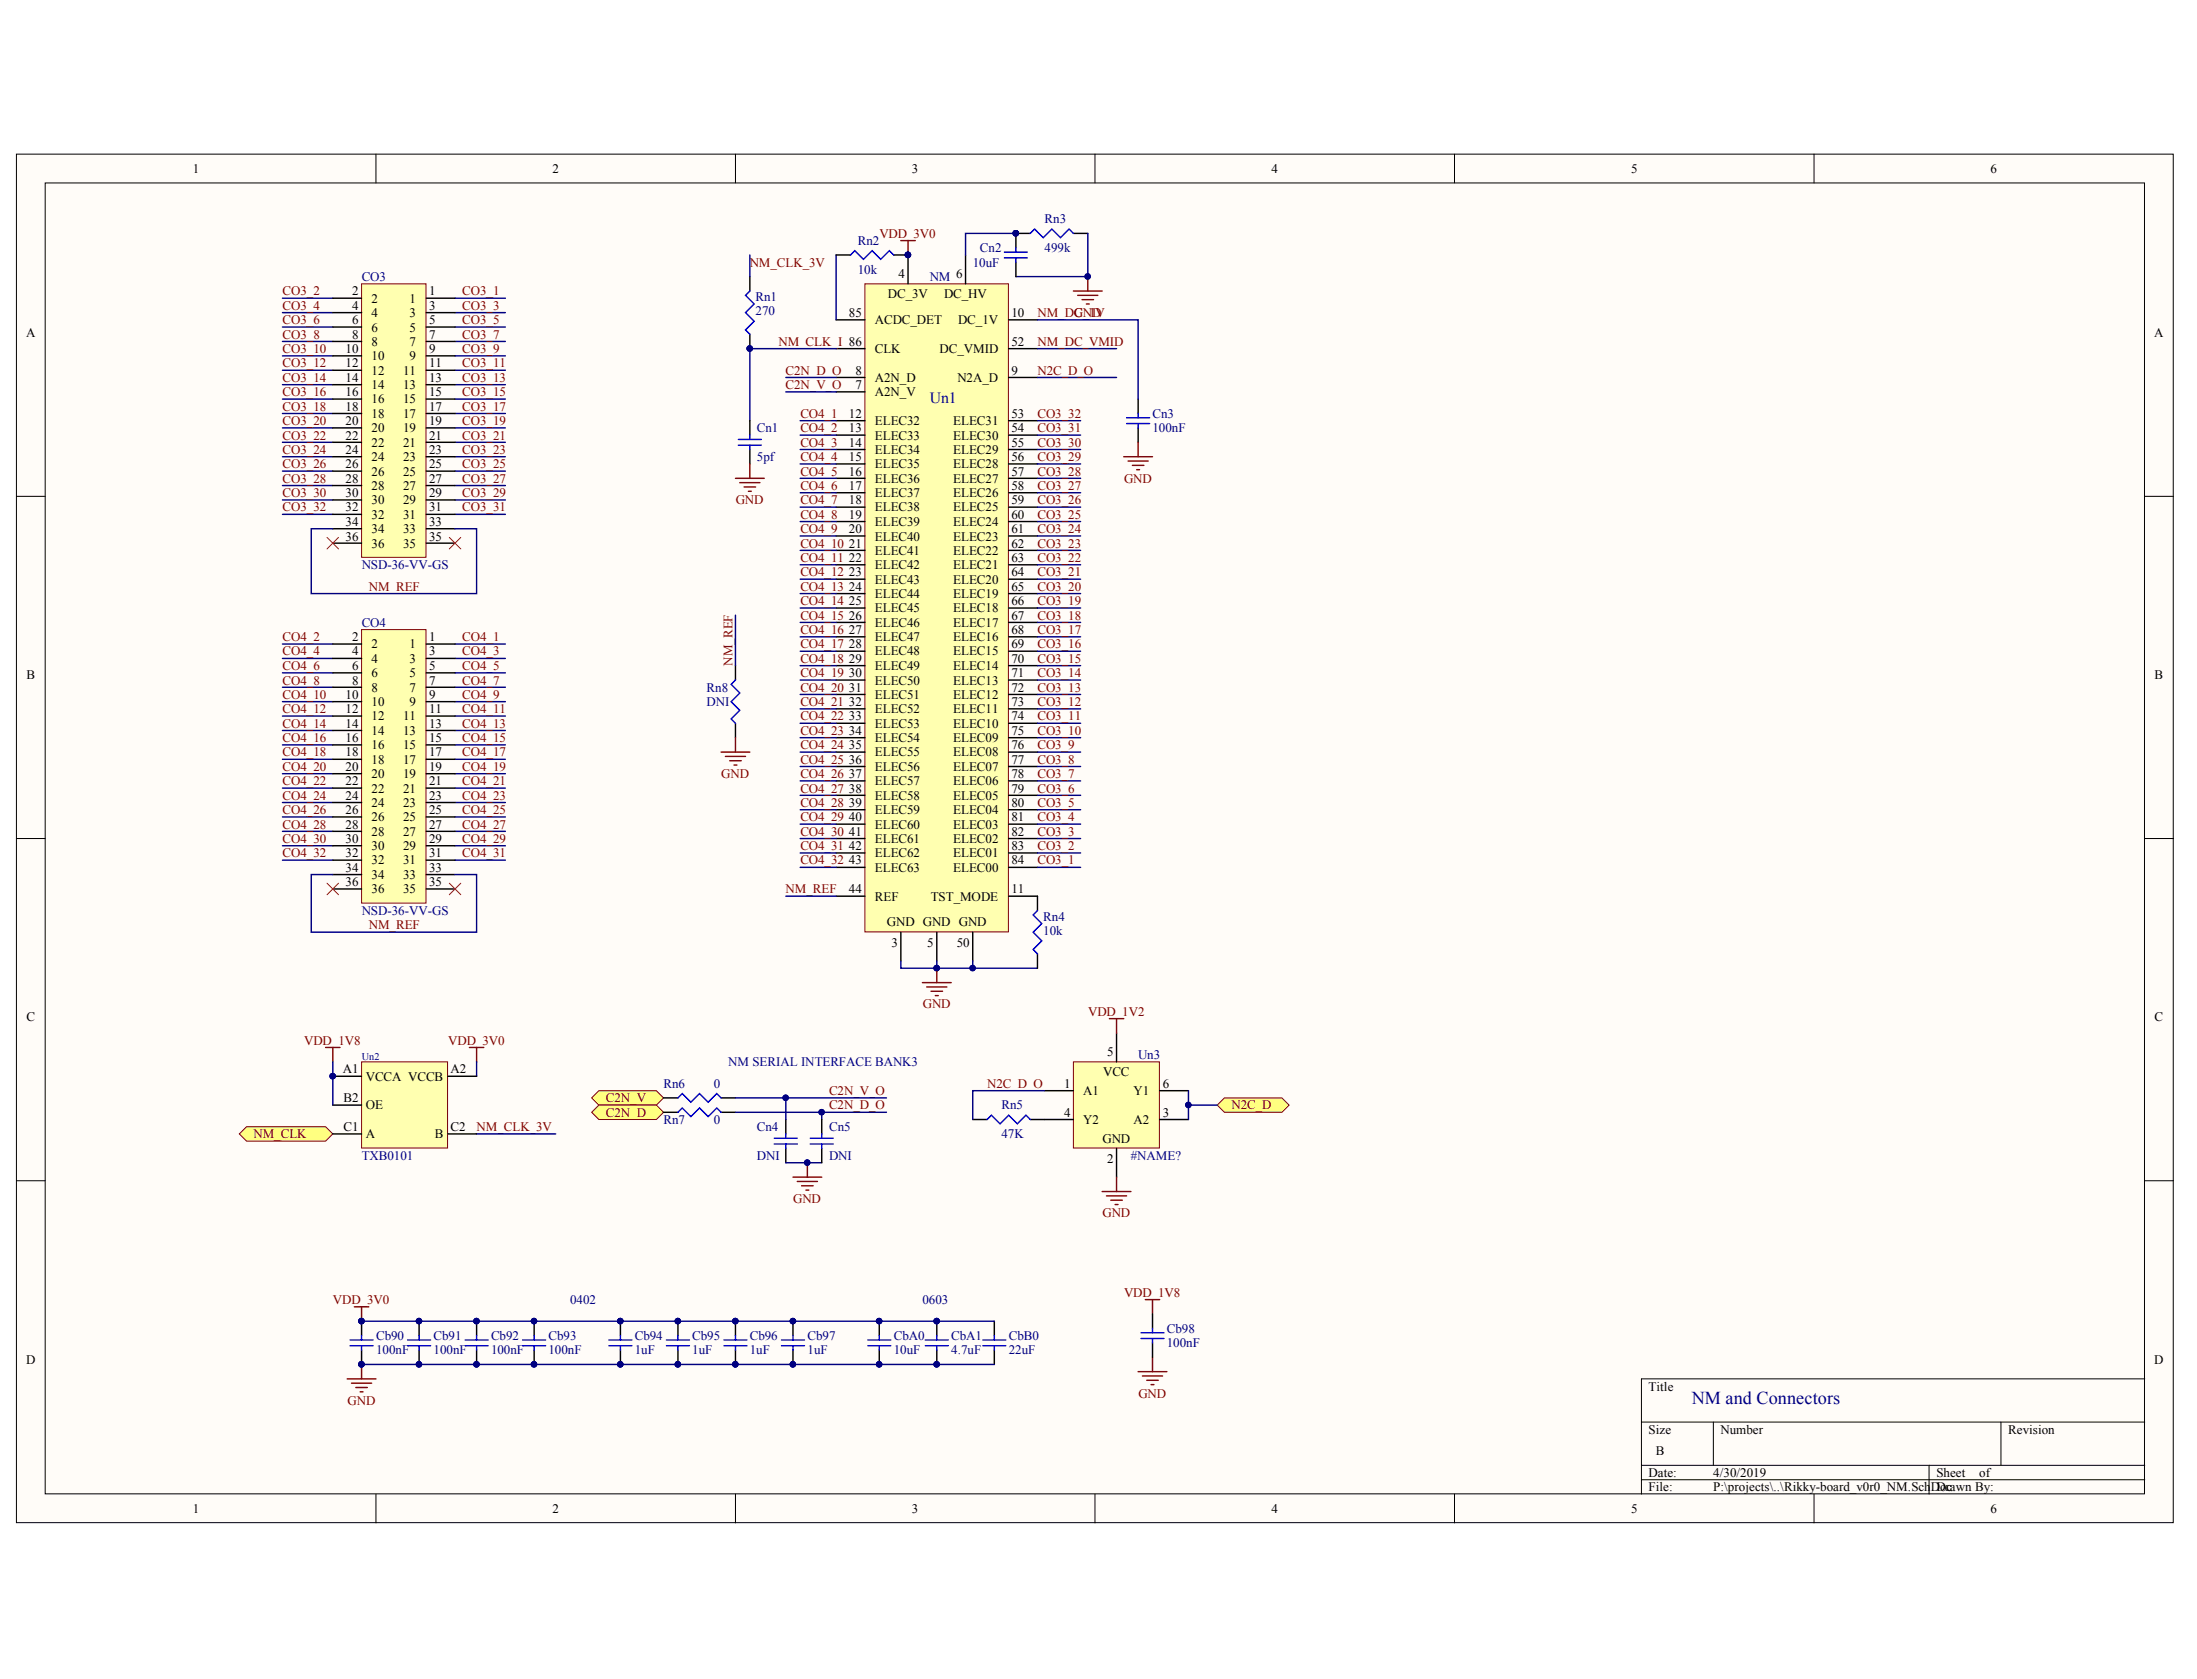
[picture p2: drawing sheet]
<svg xmlns="http://www.w3.org/2000/svg" width="271mm" height="207mm" viewBox="0 0 271 207" stroke-linecap="round" stroke-linejoin="round" font-family="sans-serif">
<defs><g id="words">
<text font-size="2.2" fill="#000080" x="208.6" y="173.2">NM and Connectors</text>
<text font-size="1.9" fill="#000080" x="114.6" y="49.7">Un1</text>
<g font-size="1.6">
<text x="23.8" y="21.3">1</text>
<text x="68.1" y="21.3">2</text>
<text x="112.5" y="21.3">3</text>
<text x="156.8" y="21.3">4</text>
<text x="201.2" y="21.3">5</text>
<text x="245.5" y="21.3">6</text>
<text x="110.8" y="34.3">4</text>
<text x="3.2" y="41.6">A</text>
<text x="43.4" y="36.4">2</text>
<text x="43.4" y="38.2">4</text>
<text x="43.4" y="40">6</text>
<text x="43.4" y="41.8">8</text>
<text x="45.8" y="37.3">2</text>
<text x="45.8" y="39.1">4</text>
<text x="45.8" y="40.9">6</text>
<text x="50.5" y="39.1">3</text>
<text x="50.5" y="40.9">5</text>
<text x="50.5" y="37.3">1</text>
<text x="52.9" y="38.2">3</text>
<text x="52.9" y="40">5</text>
<text x="52.9" y="41.8">7</text>
<text x="52.9" y="36.4">1</text>
<text x="104.7" y="39.1">85</text>
<text x="107.9" y="40">ACDC_DET</text>
<text x="109.5" y="36.8">DC_3V</text>
<text x="116.4" y="36.8">DC_HV</text>
<text x="118.2" y="40">DC_1V</text>
<text x="124.7" y="39.1">10</text>
<text x="265.7" y="41.6">A</text>
<text x="42.6" y="43.5">10</text>
<text x="42.6" y="45.3">12</text>
<text x="42.6" y="47.1">14</text>
<text x="45.8" y="42.7">8</text>
<text x="45.8" y="44.4">10</text>
<text x="45.8" y="46.2">12</text>
<text x="45.8" y="48">14</text>
<text x="49.7" y="46.2">11</text>
<text x="49.7" y="48">13</text>
<text x="50.5" y="42.7">7</text>
<text x="50.5" y="44.4">9</text>
<text x="52.9" y="43.5">9</text>
<text x="52.9" y="45.3">11</text>
<text x="52.9" y="47.1">13</text>
<text x="105.5" y="48">7</text>
<text x="105.5" y="46.2">8</text>
<text x="107.9" y="47.1">A2N_D</text>
<text x="107.9" y="43.5">CLK</text>
<text x="115.9" y="43.5">DC_VMID</text>
<text x="118.1" y="47.1">N2A_D</text>
<text x="124.7" y="46.2">9</text>
<text x="124.7" y="42.7">52</text>
<text x="42.6" y="48.9">16</text>
<text x="42.6" y="50.6">18</text>
<text x="42.6" y="52.4">20</text>
<text x="45.8" y="49.7">16</text>
<text x="45.8" y="51.5">18</text>
<text x="45.8" y="53.3">20</text>
<text x="49.7" y="49.7">15</text>
<text x="49.7" y="51.5">17</text>
<text x="49.7" y="53.3">19</text>
<text x="52.9" y="48.9">15</text>
<text x="52.9" y="50.6">17</text>
<text x="52.9" y="52.4">19</text>
<text x="104.7" y="51.5">12</text>
<text x="104.7" y="53.3">13</text>
<text x="107.9" y="48.9">A2N_V</text>
<text x="107.9" y="52.4">ELEC32</text>
<text x="117.6" y="52.4">ELEC31</text>
<text x="124.7" y="51.5">53</text>
<text x="124.7" y="53.3">54</text>
<text x="42.6" y="54.2">22</text>
<text x="42.6" y="56">24</text>
<text x="42.6" y="57.8">26</text>
<text x="42.6" y="59.5">28</text>
<text x="45.8" y="55.1">22</text>
<text x="45.8" y="56.9">24</text>
<text x="45.8" y="58.6">26</text>
<text x="49.7" y="55.1">21</text>
<text x="49.7" y="56.9">23</text>
<text x="49.7" y="58.6">25</text>
<text x="52.9" y="54.2">21</text>
<text x="52.9" y="56">23</text>
<text x="52.9" y="57.8">25</text>
<text x="52.9" y="59.5">27</text>
<text x="104.7" y="55.1">14</text>
<text x="104.7" y="56.9">15</text>
<text x="104.7" y="58.6">16</text>
<text x="107.9" y="54.2">ELEC33</text>
<text x="107.9" y="56">ELEC34</text>
<text x="107.9" y="57.8">ELEC35</text>
<text x="107.9" y="59.5">ELEC36</text>
<text x="117.6" y="54.2">ELEC30</text>
<text x="117.6" y="56">ELEC29</text>
<text x="117.6" y="57.8">ELEC28</text>
<text x="117.6" y="59.5">ELEC27</text>
<text x="124.7" y="55.1">55</text>
<text x="124.7" y="56.9">56</text>
<text x="124.7" y="58.6">57</text>
<text x="42.6" y="61.3">30</text>
<text x="42.6" y="63.1">32</text>
<text x="42.6" y="64.9">34</text>
<text x="45.8" y="60.4">28</text>
<text x="45.8" y="62.2">30</text>
<text x="45.8" y="64">32</text>
<text x="45.8" y="65.7">34</text>
<text x="49.7" y="60.4">27</text>
<text x="49.7" y="62.2">29</text>
<text x="49.7" y="64">31</text>
<text x="49.7" y="65.7">33</text>
<text x="52.9" y="61.3">29</text>
<text x="52.9" y="63.1">31</text>
<text x="52.9" y="64.9">33</text>
<text x="104.7" y="60.4">17</text>
<text x="104.7" y="62.2">18</text>
<text x="104.7" y="64">19</text>
<text x="104.7" y="65.7">20</text>
<text x="107.9" y="61.3">ELEC37</text>
<text x="107.9" y="63.1">ELEC38</text>
<text x="107.9" y="64.9">ELEC39</text>
<text x="117.6" y="61.3">ELEC26</text>
<text x="117.6" y="63.1">ELEC25</text>
<text x="117.6" y="64.9">ELEC24</text>
<text x="124.7" y="60.4">58</text>
<text x="124.7" y="62.2">59</text>
<text x="124.7" y="64">60</text>
<text x="124.7" y="65.7">61</text>
<text x="42.6" y="66.7">36</text>
<text x="45.8" y="67.6">36</text>
<text x="49.7" y="67.6">35</text>
<text x="52.9" y="66.7">35</text>
<text x="104.7" y="67.6">21</text>
<text x="104.7" y="69.3">22</text>
<text x="104.7" y="71.1">23</text>
<text x="107.9" y="66.7">ELEC40</text>
<text x="107.9" y="68.4">ELEC41</text>
<text x="107.9" y="70.2">ELEC42</text>
<text x="107.9" y="72">ELEC43</text>
<text x="117.6" y="66.7">ELEC23</text>
<text x="117.6" y="68.4">ELEC22</text>
<text x="117.6" y="70.2">ELEC21</text>
<text x="117.6" y="72">ELEC20</text>
<text x="124.7" y="67.6">62</text>
<text x="124.7" y="69.3">63</text>
<text x="124.7" y="71.1">64</text>
<text x="104.7" y="72.9">24</text>
<text x="104.7" y="74.6">25</text>
<text x="104.7" y="76.4">26</text>
<text x="107.9" y="73.8">ELEC44</text>
<text x="107.9" y="75.5">ELEC45</text>
<text x="107.9" y="77.3">ELEC46</text>
<text x="117.6" y="73.8">ELEC19</text>
<text x="117.6" y="75.5">ELEC18</text>
<text x="117.6" y="77.3">ELEC17</text>
<text x="124.7" y="72.9">65</text>
<text x="124.7" y="74.6">66</text>
<text x="124.7" y="76.4">67</text>
<text x="3.2" y="83.8">B</text>
<text x="43.4" y="79.1">2</text>
<text x="43.4" y="80.8">4</text>
<text x="43.4" y="82.7">6</text>
<text x="45.8" y="80">2</text>
<text x="45.8" y="81.8">4</text>
<text x="45.8" y="83.5">6</text>
<text x="50.5" y="81.8">3</text>
<text x="50.5" y="83.5">5</text>
<text x="50.5" y="80">1</text>
<text x="52.9" y="80.8">3</text>
<text x="52.9" y="82.7">5</text>
<text x="52.9" y="79.1">1</text>
<text x="104.7" y="78.2">27</text>
<text x="104.7" y="80">28</text>
<text x="104.7" y="81.8">29</text>
<text x="104.7" y="83.5">30</text>
<text x="107.9" y="79.1">ELEC47</text>
<text x="107.9" y="80.8">ELEC48</text>
<text x="107.9" y="82.7">ELEC49</text>
<text x="117.6" y="79.1">ELEC16</text>
<text x="117.6" y="80.8">ELEC15</text>
<text x="117.6" y="82.7">ELEC14</text>
<text x="124.7" y="78.2">68</text>
<text x="124.7" y="80">69</text>
<text x="124.7" y="81.8">70</text>
<text x="124.7" y="83.5">71</text>
<text x="265.7" y="83.8">B</text>
<text x="42.6" y="86.2">10</text>
<text x="42.6" y="88">12</text>
<text x="42.6" y="89.7">14</text>
<text x="43.4" y="84.4">8</text>
<text x="45.8" y="85.3">8</text>
<text x="45.8" y="87.1">10</text>
<text x="45.8" y="88.9">12</text>
<text x="49.7" y="88.9">11</text>
<text x="50.5" y="85.3">7</text>
<text x="50.5" y="87.1">9</text>
<text x="52.9" y="84.4">7</text>
<text x="52.9" y="86.2">9</text>
<text x="52.9" y="88">11</text>
<text x="52.9" y="89.7">13</text>
<text x="104.7" y="85.3">31</text>
<text x="104.7" y="87.1">32</text>
<text x="104.7" y="88.9">33</text>
<text x="107.9" y="84.4">ELEC50</text>
<text x="107.9" y="86.2">ELEC51</text>
<text x="107.9" y="88">ELEC52</text>
<text x="107.9" y="89.7">ELEC53</text>
<text x="117.6" y="84.4">ELEC13</text>
<text x="117.6" y="86.2">ELEC12</text>
<text x="117.6" y="88">ELEC11</text>
<text x="117.6" y="89.7">ELEC10</text>
<text x="124.7" y="85.3">72</text>
<text x="124.7" y="87.1">73</text>
<text x="124.7" y="88.9">74</text>
<text x="42.6" y="91.5">16</text>
<text x="42.6" y="93.3">18</text>
<text x="42.6" y="95.1">20</text>
<text x="45.8" y="90.6">14</text>
<text x="45.8" y="92.4">16</text>
<text x="45.8" y="94.2">18</text>
<text x="45.8" y="96">20</text>
<text x="49.7" y="90.6">13</text>
<text x="49.7" y="92.4">15</text>
<text x="49.7" y="94.2">17</text>
<text x="49.7" y="96">19</text>
<text x="52.9" y="91.5">15</text>
<text x="52.9" y="93.3">17</text>
<text x="52.9" y="95.1">19</text>
<text x="104.7" y="90.6">34</text>
<text x="104.7" y="92.4">35</text>
<text x="104.7" y="94.2">36</text>
<text x="104.7" y="96">37</text>
<text x="107.9" y="91.5">ELEC54</text>
<text x="107.9" y="93.3">ELEC55</text>
<text x="107.9" y="95.1">ELEC56</text>
<text x="117.6" y="91.5">ELEC09</text>
<text x="117.6" y="93.3">ELEC08</text>
<text x="117.6" y="95.1">ELEC07</text>
<text x="124.7" y="90.6">75</text>
<text x="124.7" y="92.4">76</text>
<text x="124.7" y="94.2">77</text>
<text x="124.7" y="96">78</text>
<text x="42.6" y="96.9">22</text>
<text x="42.6" y="98.6">24</text>
<text x="42.6" y="100.4">26</text>
<text x="45.8" y="97.8">22</text>
<text x="45.8" y="99.5">24</text>
<text x="45.8" y="101.3">26</text>
<text x="49.7" y="97.8">21</text>
<text x="49.7" y="99.5">23</text>
<text x="49.7" y="101.3">25</text>
<text x="52.9" y="96.9">21</text>
<text x="52.9" y="98.6">23</text>
<text x="52.9" y="100.4">25</text>
<text x="104.7" y="97.8">38</text>
<text x="104.7" y="99.5">39</text>
<text x="104.7" y="101.3">40</text>
<text x="107.9" y="96.9">ELEC57</text>
<text x="107.9" y="98.6">ELEC58</text>
<text x="107.9" y="100.4">ELEC59</text>
<text x="117.6" y="96.9">ELEC06</text>
<text x="117.6" y="98.6">ELEC05</text>
<text x="117.6" y="100.4">ELEC04</text>
<text x="124.7" y="97.8">79</text>
<text x="124.7" y="99.5">80</text>
<text x="124.7" y="101.3">81</text>
<text x="42.6" y="102.2">28</text>
<text x="42.6" y="104">30</text>
<text x="42.6" y="105.7">32</text>
<text x="42.6" y="107.5">34</text>
<text x="45.8" y="103.1">28</text>
<text x="45.8" y="104.8">30</text>
<text x="45.8" y="106.6">32</text>
<text x="49.7" y="103.1">27</text>
<text x="49.7" y="104.8">29</text>
<text x="49.7" y="106.6">31</text>
<text x="52.9" y="102.2">27</text>
<text x="52.9" y="104">29</text>
<text x="52.9" y="105.7">31</text>
<text x="52.9" y="107.5">33</text>
<text x="104.7" y="103.1">41</text>
<text x="104.7" y="104.8">42</text>
<text x="104.7" y="106.6">43</text>
<text x="107.9" y="102.2">ELEC60</text>
<text x="107.9" y="104">ELEC61</text>
<text x="107.9" y="105.7">ELEC62</text>
<text x="107.9" y="107.5">ELEC63</text>
<text x="117.6" y="102.2">ELEC03</text>
<text x="117.6" y="104">ELEC02</text>
<text x="117.6" y="105.7">ELEC01</text>
<text x="117.6" y="107.5">ELEC00</text>
<text x="124.7" y="103.1">82</text>
<text x="124.7" y="104.8">83</text>
<text x="124.7" y="106.6">84</text>
<text x="42.6" y="109.3">36</text>
<text x="45.8" y="108.4">34</text>
<text x="45.8" y="110.2">36</text>
<text x="49.7" y="108.4">33</text>
<text x="49.7" y="110.2">35</text>
<text x="52.9" y="109.3">35</text>
<text x="104.7" y="110.2">44</text>
<text x="107.9" y="111.1">REF</text>
<text x="114.8" y="111.1">TST_MODE</text>
<text x="124.7" y="110.2">11</text>
<text x="109.4" y="114.3">GND GND GND</text>
<text x="109.9" y="116.7">3</text>
<text x="114.4" y="116.7">5</text>
<text x="118" y="116.7">50</text>
<text x="3.2" y="125.9">C</text>
<text x="265.7" y="125.9">C</text>
<text x="136.5" y="130.2">5</text>
<text x="42.3" y="132.4">A1</text>
<text x="42.4" y="135.9">B2</text>
<text x="45.1" y="136.8">OE</text>
<text x="45.1" y="133.3">VCCA VCCB</text>
<text x="55.6" y="132.4">A2</text>
<text x="131.2" y="134.2">1</text>
<text x="131.2" y="137.7">4</text>
<text x="133.6" y="135.1">A1</text>
<text x="136" y="132.7">VCC</text>
<text x="139.8" y="135.1">Y1</text>
<text x="143.4" y="134.2">6</text>
<text x="143.4" y="137.7">3</text>
<text x="42.4" y="139.5">C1</text>
<text x="45.1" y="140.4">A</text>
<text x="53.6" y="140.4">B</text>
<text x="55.6" y="139.5">C2</text>
<text x="133.6" y="138.6">Y2</text>
<text x="136" y="140.9">GND</text>
<text x="136.5" y="143.4">2</text>
<text x="139.8" y="138.6">A2</text>
<text x="3.2" y="168.2">D</text>
<text x="203.3" y="171.5">Title</text>
<text x="265.7" y="168.2">D</text>
<text x="203.3" y="176.8">Size</text>
<text x="204.2" y="179.5">B</text>
<text x="212.2" y="176.8">Number</text>
<text x="247.7" y="176.8">Revision</text>
<text x="203.3" y="182.1">Date:</text>
<text x="203.3" y="184">File:</text>
<text x="211.3" y="182.1">4/30/2019</text>
<text x="211.3" y="184">P:\projects\..\Rikky-board_v0r0_NM.SchDDoc</text>
<text x="238.8" y="182.1">Sheet</text>
<text x="239.9" y="184">rawn By:</text>
<text x="244.1" y="182.1">of</text>
<text x="23.8" y="186.6">1</text>
<text x="68.1" y="186.6">2</text>
<text x="112.5" y="186.6">3</text>
<text x="156.8" y="186.6">4</text>
<text x="201.2" y="186.6">5</text>
<text x="245.5" y="186.6">6</text>
</g>
<g font-size="1.6" fill="#800000">
<text x="108.4" y="29.3">VDD_3V0</text>
<text x="92.5" y="32.9">NM_CLK_3V</text>
<text x="34.9" y="36.4">CO3_2</text>
<text x="34.9" y="38.2">CO3_4</text>
<text x="34.9" y="40">CO3_6</text>
<text x="34.9" y="41.8">CO3_8</text>
<text x="57" y="36.4">CO3_1</text>
<text x="57" y="38.2">CO3_3</text>
<text x="57" y="40">CO3_5</text>
<text x="57" y="41.8">CO3_7</text>
<text x="127.9" y="39.1">NM_DGND</text>
<text x="132.5" y="39.1">C_1V</text>
<text x="34.9" y="45.3">CO3_12</text>
<text x="34.9" y="47.1">CO3_14</text>
<text x="34.9" y="43.5">CO3_10</text>
<text x="57" y="45.3">CO3_11</text>
<text x="57" y="47.1">CO3_13</text>
<text x="57" y="43.5">CO3_9</text>
<text x="96" y="42.7">NM_CLK_I 86</text>
<text x="96.9" y="46.2">C2N_D_O</text>
<text x="96.9" y="48">C2N_V_O</text>
<text x="127.9" y="46.2">N2C_D_O</text>
<text x="127.9" y="42.7">NM_DC_VMID</text>
<text x="34.9" y="48.9">CO3_16</text>
<text x="34.9" y="52.4">CO3_20</text>
<text x="34.9" y="50.6">CO3_18</text>
<text x="57" y="48.9">CO3_15</text>
<text x="57" y="52.4">CO3_19</text>
<text x="57" y="50.6">CO3_17</text>
<text x="98.7" y="51.5">CO4_1</text>
<text x="98.7" y="53.3">CO4_2</text>
<text x="127.9" y="53.3">CO3_31</text>
<text x="127.9" y="51.5">CO3_32</text>
<text x="34.9" y="54.2">CO3_22</text>
<text x="34.9" y="56">CO3_24</text>
<text x="34.9" y="59.5">CO3_28</text>
<text x="34.9" y="57.8">CO3_26</text>
<text x="57" y="54.2">CO3_21</text>
<text x="57" y="56">CO3_23</text>
<text x="57" y="59.5">CO3_27</text>
<text x="57" y="57.8">CO3_25</text>
<text x="98.7" y="55.1">CO4_3</text>
<text x="98.7" y="58.6">CO4_5</text>
<text x="98.7" y="56.9">CO4_4</text>
<text x="127.9" y="56.9">CO3_29</text>
<text x="127.9" y="58.6">CO3_28</text>
<text x="127.9" y="55.1">CO3_30</text>
<text x="138.6" y="59.5">GND</text>
<text x="34.9" y="61.3">CO3_30</text>
<text x="34.9" y="63.1">CO3_32</text>
<text x="57" y="61.3">CO3_29</text>
<text x="57" y="63.1">CO3_31</text>
<text x="90.7" y="62.2">GND</text>
<text x="98.7" y="62.2">CO4_7</text>
<text x="98.7" y="65.7">CO4_9</text>
<text x="98.7" y="60.4">CO4_6</text>
<text x="98.7" y="64">CO4_8</text>
<text x="127.9" y="60.4">CO3_27</text>
<text x="127.9" y="64">CO3_25</text>
<text x="127.9" y="65.7">CO3_24</text>
<text x="127.9" y="62.2">CO3_26</text>
<text x="98.7" y="69.3">CO4_11</text>
<text x="98.7" y="67.6">CO4_10</text>
<text x="98.7" y="71.1">CO4_12</text>
<text x="127.9" y="71.1">CO3_21</text>
<text x="127.9" y="67.6">CO3_23</text>
<text x="127.9" y="69.3">CO3_22</text>
<text x="45.5" y="72.9">NM_REF</text>
<text x="98.7" y="72.9">CO4_13</text>
<text x="98.7" y="76.4">CO4_15</text>
<text x="98.7" y="74.6">CO4_14</text>
<text x="127.9" y="74.6">CO3_19</text>
<text x="127.9" y="72.9">CO3_20</text>
<text x="127.9" y="76.4">CO3_18</text>
<text x="34.9" y="79.1">CO4_2</text>
<text x="34.9" y="80.8">CO4_4</text>
<text x="34.9" y="82.7">CO4_6</text>
<text x="57" y="79.1">CO4_1</text>
<text x="57" y="80.8">CO4_3</text>
<text x="57" y="82.7">CO4_5</text>
<text x="90.3" y="82.1" transform="rotate(-90 90.3 82.1)">NM_REF</text>
<text x="98.7" y="80">CO4_17</text>
<text x="98.7" y="83.5">CO4_19</text>
<text x="98.7" y="78.2">CO4_16</text>
<text x="98.7" y="81.8">CO4_18</text>
<text x="127.9" y="81.8">CO3_15</text>
<text x="127.9" y="78.2">CO3_17</text>
<text x="127.9" y="83.5">CO3_14</text>
<text x="127.9" y="80">CO3_16</text>
<text x="34.9" y="84.4">CO4_8</text>
<text x="34.9" y="86.2">CO4_10</text>
<text x="34.9" y="88">CO4_12</text>
<text x="34.9" y="89.7">CO4_14</text>
<text x="57" y="84.4">CO4_7</text>
<text x="57" y="86.2">CO4_9</text>
<text x="57" y="88">CO4_11</text>
<text x="57" y="89.7">CO4_13</text>
<text x="98.7" y="87.1">CO4_21</text>
<text x="98.7" y="85.3">CO4_20</text>
<text x="98.7" y="88.9">CO4_22</text>
<text x="127.9" y="88.9">CO3_11</text>
<text x="127.9" y="85.3">CO3_13</text>
<text x="127.9" y="87.1">CO3_12</text>
<text x="34.9" y="91.5">CO4_16</text>
<text x="34.9" y="93.3">CO4_18</text>
<text x="34.9" y="95.1">CO4_20</text>
<text x="57" y="91.5">CO4_15</text>
<text x="57" y="93.3">CO4_17</text>
<text x="57" y="95.1">CO4_19</text>
<text x="89" y="96">GND</text>
<text x="98.7" y="90.6">CO4_23</text>
<text x="98.7" y="94.2">CO4_25</text>
<text x="98.7" y="92.4">CO4_24</text>
<text x="98.7" y="96">CO4_26</text>
<text x="127.9" y="96">CO3_7</text>
<text x="127.9" y="92.4">CO3_9</text>
<text x="127.9" y="94.2">CO3_8</text>
<text x="127.9" y="90.6">CO3_10</text>
<text x="34.9" y="96.9">CO4_22</text>
<text x="34.9" y="98.6">CO4_24</text>
<text x="34.9" y="100.4">CO4_26</text>
<text x="57" y="96.9">CO4_21</text>
<text x="57" y="98.6">CO4_23</text>
<text x="57" y="100.4">CO4_25</text>
<text x="98.7" y="97.8">CO4_27</text>
<text x="98.7" y="101.3">CO4_29</text>
<text x="98.7" y="99.5">CO4_28</text>
<text x="127.9" y="99.5">CO3_5</text>
<text x="127.9" y="101.3">CO3_4</text>
<text x="127.9" y="97.8">CO3_6</text>
<text x="34.9" y="102.2">CO4_28</text>
<text x="34.9" y="104">CO4_30</text>
<text x="34.9" y="105.7">CO4_32</text>
<text x="57" y="105.7">CO4_31</text>
<text x="57" y="102.2">CO4_27</text>
<text x="57" y="104">CO4_29</text>
<text x="98.7" y="104.8">CO4_31</text>
<text x="98.7" y="103.1">CO4_30</text>
<text x="98.7" y="106.6">CO4_32</text>
<text x="127.9" y="106.6">CO3_1</text>
<text x="127.9" y="103.1">CO3_3</text>
<text x="127.9" y="104.8">CO3_2</text>
<text x="96.9" y="110.2">NM_REF</text>
<text x="45.5" y="114.6">NM_REF</text>
<text x="113.8" y="124.4">GND</text>
<text x="134.2" y="125.3">VDD_1V2</text>
<text x="37.5" y="128.9">VDD_1V8</text>
<text x="55.3" y="128.9">VDD_3V0</text>
<text x="74.7" y="135.9">C2N_V</text>
<text x="74.7" y="137.7">C2N_D</text>
<text x="102.2" y="136.8">C2N_D_O</text>
<text x="102.2" y="135.1">C2N_V_O</text>
<text x="121.7" y="134.2">N2C_D_O</text>
<text x="151.9" y="136.8">N2C_D</text>
<text x="31.3" y="140.4">NM_CLK</text>
<text x="58.8" y="139.5">NM_CLK_3V</text>
<text x="97.8" y="148.4">GND</text>
<text x="136" y="150.2">GND</text>
<text x="41.1" y="160.8">VDD_3V0</text>
<text x="138.6" y="159.9">VDD_1V8</text>
<text x="42.9" y="173.3">GND</text>
<text x="140.4" y="172.4">GND</text>
</g>
<g font-size="1.6" fill="#000080">
<text x="128.8" y="27.6">Rn3</text>
<text x="44.6" y="34.6">CO3</text>
<text x="105.8" y="33.8">10k</text>
<text x="105.8" y="30.2">Rn2</text>
<text x="114.6" y="34.6">NM 6</text>
<text x="120" y="32.9">10uF</text>
<text x="120.9" y="31.1">Cn2</text>
<text x="128.8" y="31.1">499k</text>
<text x="93.2" y="38.9">270</text>
<text x="93.2" y="37.1">Rn1</text>
<text x="93.3" y="53.3">Cn1</text>
<text x="142.1" y="53.3">100nF</text>
<text x="142.1" y="51.5">Cn3</text>
<text x="93.3" y="56.9">5pf</text>
<text x="44.6" y="70.2">NSD-36-VV-GS</text>
<text x="44.6" y="77.3">CO4</text>
<text x="87.1" y="87.1">DNI</text>
<text x="87.1" y="85.3">Rn8</text>
<text x="44.6" y="112.9">NSD-36-VV-GS</text>
<text x="128.7" y="113.6">Rn4</text>
<text x="128.7" y="115.4">10k</text>
<text x="89.8" y="131.5">NM SERIAL INTERFACE BANK3</text>
<text x="140.3" y="130.6">Un3</text>
<text x="81.8" y="134.2">Rn6</text>
<text x="88" y="134.2">0</text>
<text x="123.5" y="136.8">Rn5</text>
<text x="44.6" y="143.1">TXB0101</text>
<text x="81.8" y="138.6">Rn7</text>
<text x="88" y="138.6">0</text>
<text x="93.3" y="143.1">DNI</text>
<text x="93.3" y="139.5">Cn4</text>
<text x="102.2" y="143.1">DNI</text>
<text x="102.2" y="139.5">Cn5</text>
<text x="123.5" y="140.4">47K</text>
<text x="139.5" y="143.1">#NAME?</text>
<text x="70.3" y="160.8">0402</text>
<text x="113.8" y="160.8">0603</text>
<text x="46.4" y="167">100nF</text>
<text x="46.4" y="165.3">Cb90</text>
<text x="53.5" y="167">100nF</text>
<text x="53.5" y="165.3">Cb91</text>
<text x="60.6" y="167">100nF</text>
<text x="60.6" y="165.3">Cb92</text>
<text x="67.6" y="167">100nF</text>
<text x="67.6" y="165.3">Cb93</text>
<text x="78.3" y="167">1uF</text>
<text x="78.3" y="165.3">Cb94</text>
<text x="85.4" y="167">1uF</text>
<text x="85.4" y="165.3">Cb95</text>
<text x="92.5" y="167">1uF</text>
<text x="92.5" y="165.3">Cb96</text>
<text x="99.6" y="167">1uF</text>
<text x="99.6" y="165.3">Cb97</text>
<text x="110.2" y="167">10uF</text>
<text x="110.2" y="165.3">CbA0</text>
<text x="117.3" y="167">4.7uF</text>
<text x="117.3" y="165.3">CbA1</text>
<text x="124.4" y="167">22uF</text>
<text x="124.4" y="165.3">CbB0</text>
<text x="143.9" y="166.1">100nF</text>
<text x="143.9" y="164.4">Cb98</text>
</g>
<text font-size="1.3" fill="#000080" x="44.6" y="130.7">Un2</text>
</g></defs>
<g fill="#fffcf8" stroke="#000" stroke-width=".12">
<path d="M2 19h266v168.8h-266z"/>
<path d="M5.6 22.6h258.9v161.6h-258.9z"/>
</g>
<g fill="none" stroke="#000" stroke-width=".12">
<path d="M46.4 19v3.6M90.7 19v3.6M135 19v3.6M179.4 19v3.6M223.7 19v3.6M2 61.2h3.6M264.5 61.2h3.5M2 103.4h3.6M264.5 103.4h3.5M2 145.6h3.6M264.5 145.6h3.5M202.4 175.4h62.1"/>
<path d="M211.3 175.4v5.3M246.8 175.4v5.3M264.5 170.1h-62.1v14.2M46.4 184.3v3.5M90.7 184.3v3.5M135 184.3v3.5M179.4 184.3v3.5M202.4 180.7h62.1M202.4 182.5h62.1M223.7 184.3v3.5M237.9 180.7v3.6"/>
</g>
<path d="M106.7 35h17.7v79.9h-17.7z" fill="#ffffb0" stroke="#800000" stroke-width=".12"/>
<g fill="none" stroke="#000" stroke-width=".18">
<path d="M103.1 39.4h3.6M112 31.5v3.5M119.1 31.5v3.5M124.4 39.4h3.5M103.1 48.3h3.6M103.1 46.6h3.6M103.1 51.9h3.6M103.1 53.7h3.6M103.1 55.4h3.6M103.1 57.2h3.6M103.1 59h3.6M103.1 43h3.6"/>
<path d="M124.4 46.6h3.5M124.4 51.9h3.5M124.4 53.7h3.5M124.4 55.4h3.5M124.4 57.2h3.5M124.4 59h3.5M124.4 43h3.5M103.1 60.8h3.6M103.1 62.5h3.6M103.1 64.3h3.6M103.1 66.1h3.6M103.1 67.9h3.6"/>
<path d="M103.1 69.7h3.6M103.1 71.4h3.6M103.1 73.2h3.6M103.1 75h3.6M103.1 76.8h3.6M103.1 78.5h3.6M124.4 60.8h3.5M124.4 62.5h3.5M124.4 64.3h3.5M124.4 66.1h3.5M124.4 67.9h3.5M124.4 69.7h3.5"/>
<path d="M124.4 71.4h3.5M124.4 73.2h3.5M124.4 75h3.5M124.4 76.8h3.5M124.4 78.5h3.5M103.1 80.3h3.6M103.1 82.1h3.6M103.1 83.9h3.6M103.1 85.7h3.6M103.1 87.4h3.6M103.1 89.2h3.6M103.1 91h3.6"/>
<path d="M103.1 92.8h3.6M103.1 94.5h3.6M103.1 96.3h3.6M103.1 98.1h3.6M103.1 99.9h3.6M124.4 80.3h3.5M124.4 82.1h3.5M124.4 83.9h3.5M124.4 85.7h3.5M124.4 87.4h3.5M124.4 89.2h3.5M124.4 91h3.5"/>
<path d="M124.4 92.8h3.5M124.4 94.5h3.5M124.4 96.3h3.5M124.4 98.1h3.5M124.4 99.9h3.5M103.1 110.5h3.6M103.1 101.6h3.6M103.1 103.4h3.6M103.1 105.2h3.6M103.1 107h3.6M111.1 115v3.5M115.5 115v3.5"/>
<path d="M120 115v3.5M124.4 110.5h3.5M124.4 101.6h3.5M124.4 103.4h3.5M124.4 105.2h3.5M124.4 107h3.5"/>
</g>
<circle cx="112" cy="31.4" r=".34" fill="#000080" stroke="#000080" stroke-width=".12"/>
<g fill="none" stroke="#000080" stroke-width=".18">
<path d="M34.8 36.8h6.2M34.8 38.6h6.2M56.1 36.8h6.2M56.1 38.6h6.2M103.1 31.5v7.9M34.8 40.3h6.2M34.8 42.1h6.2M34.8 43.9h6.2M34.8 45.7h6.2M34.8 47.4h6.2M34.8 49.2h6.2M34.8 51h6.2"/>
<path d="M34.8 52.8h6.2M34.8 54.6h6.2M34.8 56.3h6.2M34.8 58.1h6.2M34.8 59.9h6.2M56.1 40.3h6.2M56.1 42.1h6.2M56.1 43.9h6.2M56.1 45.7h6.2M56.1 47.4h6.2M56.1 49.2h6.2M56.1 51h6.2"/>
<path d="M56.1 52.8h6.2M56.1 54.6h6.2M56.1 56.3h6.2M56.1 58.1h6.2M56.1 59.9h6.2M98.7 57.2h4.4M98.7 53.7h4.4M98.7 59h4.4M98.7 55.4h4.4M98.7 51.9h4.4M127.9 57.2h5.4M127.9 53.7h5.4"/>
<path d="M127.9 59h5.4M127.9 55.4h5.4M127.9 51.9h5.4M34.8 61.7h6.2M34.8 63.4h6.2M34.8 79.4h6.2M56.1 61.7h6.2M56.1 63.4h6.2M56.1 79.4h6.2M98.7 78.5h4.4M98.7 75h4.4M98.7 71.4h4.4"/>
<path d="M98.7 67.9h4.4M98.7 64.3h4.4M98.7 60.8h4.4M98.7 76.8h4.4M98.7 73.2h4.4M98.7 69.7h4.4M98.7 66.1h4.4M98.7 62.5h4.4M127.9 78.5h5.4M127.9 75h5.4M127.9 71.4h5.4M127.9 67.9h5.4"/>
<path d="M127.9 64.3h5.4M127.9 60.8h5.4M127.9 76.8h5.4M127.9 73.2h5.4M127.9 69.7h5.4M127.9 66.1h5.4M127.9 62.5h5.4M34.8 97.2h6.2M34.8 81.2h6.2M34.8 83h6.2M34.8 84.8h6.2M34.8 86.5h6.2"/>
<path d="M34.8 88.3h6.2M34.8 95.4h6.2M34.8 90.1h6.2M34.8 91.9h6.2M34.8 93.6h6.2M34.8 99h6.2M56.1 97.2h6.2M56.1 81.2h6.2M56.1 83h6.2M56.1 84.8h6.2M56.1 86.5h6.2M56.1 88.3h6.2"/>
<path d="M56.1 95.4h6.2M56.1 90.1h6.2M56.1 91.9h6.2M56.1 93.6h6.2M56.1 99h6.2M98.7 99.9h4.4M98.7 96.3h4.4M98.7 92.8h4.4M98.7 89.2h4.4M98.7 85.7h4.4M98.7 82.1h4.4M98.7 98.1h4.4"/>
<path d="M98.7 94.5h4.4M98.7 91h4.4M98.7 87.4h4.4M98.7 83.9h4.4M98.7 80.3h4.4M127.9 99.9h5.4M127.9 96.3h5.4M127.9 92.8h5.4M127.9 89.2h5.4M127.9 85.7h5.4M127.9 82.1h5.4M127.9 98.1h5.4"/>
<path d="M127.9 94.5h5.4M127.9 91h5.4M127.9 87.4h5.4M127.9 83.9h5.4M127.9 80.3h5.4M34.8 102.5h6.2M34.8 100.8h6.2M34.8 104.3h6.2M34.8 106.1h6.2M56.1 102.5h6.2M56.1 100.8h6.2M56.1 104.3h6.2"/>
<path d="M56.1 106.1h6.2M98.7 107h4.4M98.7 103.4h4.4M98.7 105.2h4.4M98.7 101.6h4.4M127.9 107h5.4M127.9 103.4h5.4M127.9 105.2h5.4M127.9 101.6h5.4"/>
</g>
<path d="M111.1 29.7h1.8M112 29.7v1.8" fill="none" stroke="#800000" stroke-width=".18"/>
<path d="M30.4 139h9.8l.8 .9-.8 .8h-9.8l-.9-.8z" fill-rule="evenodd" fill="#ffff80" stroke="#800000" stroke-width=".12"/>
<g fill="none" stroke="#000080" stroke-width=".18">
<path d="M92.5 31.5v2.6M125.3 28.8h-6.2v2.7M127.9 39.4h12.5v9.8M134.1 28.8v5.3h-8.8M96.9 46.6h6.2M96.9 48.3h6.2M103.1 43h-10.6v8.9M127.9 46.6h9.8M127.9 43h9.8M90.7 75.9v6.2M96.9 110.5h6.2M111.1 118.5v.9h4.4v-.9"/>
<path d="M115.5 119.4h4.5M120 118.5v.9h7.9M58.8 139.9h9.7M58.8 131v1.7"/>
</g>
<g fill="none" stroke="#000" stroke-width=".18">
<path d="M92.5 34.1v1.8M103.1 31.5h1.8M110.2 31.5h1.8M125.3 32.3v1.8M127.1 28.8h-1.8v1.8M132.4 28.8h1.7M92.5 41.2v1.8M92.5 51.9v1.8M92.5 55.4v1.8M140.4 49.2v1.8M140.4 52.8v1.8M90.7 82.1v1.8"/>
<path d="M90.7 89.2v1.8M127.9 110.5v1.8M127.9 117.6v1.8M44.6 163v1.7M44.6 166.5v1.8M51.7 163v1.7M51.7 166.5v1.8M58.8 163v1.7M58.8 166.5v1.8M65.9 163v1.7M65.9 166.5v1.8M108.4 163v1.7"/>
<path d="M108.4 166.5v1.8M115.5 163v1.7M115.5 166.5v1.8M122.6 163v1.7M122.6 166.5v1.8"/>
</g>
<g fill="#000080" stroke="#000080" stroke-width=".12">
<circle cx="112" cy="31.4" r=".34"/>
<circle cx="125.3" cy="28.8" r=".34"/>
<circle cx="92.5" cy="43" r=".34"/>
<circle cx="134.1" cy="34.1" r=".34"/>
<circle cx="115.5" cy="119.4" r=".34"/>
<circle cx="119.9" cy="119.4" r=".34"/>
<circle cx="44.6" cy="168.3" r=".34"/>
<circle cx="44.6" cy="162.9" r=".34"/>
<circle cx="115.5" cy="168.3" r=".34"/>
<circle cx="115.5" cy="162.9" r=".34"/>
<circle cx="108.4" cy="168.3" r=".34"/>
<circle cx="108.4" cy="162.9" r=".34"/>
<circle cx="51.7" cy="168.3" r=".34"/>
<circle cx="51.7" cy="162.9" r=".34"/>
<circle cx="58.8" cy="168.3" r=".34"/>
<circle cx="58.8" cy="162.9" r=".34"/>
<circle cx="65.9" cy="168.3" r=".34"/>
<circle cx="65.9" cy="162.9" r=".34"/>
</g>
<g fill="none" stroke="#00f" stroke-width=".18">
<path d="M92.5 35.9l-.6 .5 1.1 1.1-1.1 1.1 1.1 1-1.1 1.1 .6 .5M104.9 31.5l.5-.6 1.1 1.1 1-1.1 1.1 1.1 1.1-1.1 .5 .6M123.9 31.1h2.8M123.9 31.8h2.8M125.3 30.6v.5M125.3 31.8v.5M127.1 28.8l.5-.5 1 1 1.1-1 1.1 1 1-1 .6 .5M91.1 54.2h2.8M91.1 54.9h2.8M92.5 53.7v.5M92.5 54.9v.5M138.9 51.5h2.9"/>
<path d="M138.9 52.2h2.9M140.4 51v.5M140.4 52.2v.6M90.7 83.9l-.5 .5 1 1.1-1 1 1 1.1-1 1.1 .5 .5M127.9 112.3l-.5 .5 1.1 1.1-1.1 1.1 1.1 1-1.1 1.1 .5 .5M43.2 165.3h2.8M43.2 166h2.8M44.6 164.7v.6M44.6 166v.5M50.3 165.3h2.8M50.3 166h2.8M51.7 164.7v.6"/>
<path d="M51.7 166v.5M57.4 165.3h2.8M57.4 166h2.8M58.8 164.7v.6M58.8 166v.5M64.5 165.3h2.8M64.5 166h2.8M65.9 164.7v.6M65.9 166v.5M107 165.3h2.9M107 166h2.9M108.4 164.7v.6"/>
<path d="M108.4 166v.5M114.1 165.3h2.8M114.1 166h2.8M115.5 164.7v.6M115.5 166v.5M121.2 165.3h2.8M121.2 166h2.8M122.6 164.7v.6M122.6 166v.5"/>
</g>
<g fill="none" stroke="#800000" stroke-width=".18">
<path d="M132.4 35.9h3.5M132.9 36.4h2.5M133.4 37h1.5M134 37.5h.3M134.1 34.1v1.8M90.7 59h3.5M91.2 59.5h2.5M92.5 57.2v1.8M138.6 56.3h3.5M139.1 56.9h2.5M139.6 57.4h1.5M140.2 57.9h.3"/>
<path d="M140.4 54.6v1.7M91.8 60.1h1.4M92.3 60.6h.3M88.9 92.8h3.6M89.5 93.3h2.4M90 93.8h1.4M90.5 94.4h.4M90.7 91v1.8M115.5 119.4v1.8M40.2 129.2h1.7M41 129.2v1.8M57.9 129.2h1.8"/>
<path d="M58.8 129.2v1.8M113.8 121.2h3.5M114.3 121.7h2.5M114.8 122.3h1.4M115.3 122.8h.4M42.8 170.1h3.6M43.3 170.6h2.5M43.7 161.2h1.8M43.9 171.1h1.4M44.4 171.7h.4M44.6 161.2v1.8M44.6 168.3v1.8"/>
</g>
<g fill="#ffff80" stroke="#800000" stroke-width=".12">
<path d="M73.8 134.5h7.1l.9 .9-.9 .9h-7.1l-.8-.9z" fill-rule="evenodd"/>
<path d="M73.8 136.3h7.1l.9 .9-.9 .9h-7.1l-.8-.9z" fill-rule="evenodd"/>
</g>
<path d="M81.8 135.4h1.8M81.8 137.2h1.8M88.9 135.4h1.8M88.9 137.2h1.8M96.9 138.1v1.8M101.3 138.1v1.8M96.9 141.6v1.8M101.3 141.6v1.8" fill="none" stroke="#000" stroke-width=".18"/>
<path d="M83.6 135.4l.5-.5 1.1 1 1.1-1 1 1 1.1-1 .5 .5M83.6 137.2l.5-.5 1.1 1 1.1-1 1 1 1.1-1 .5 .5M96.9 139.9v.5M101.3 139.9v.5M95.5 140.4h2.8M95.5 141.1h2.8M96.9 141.1v.5M99.9 140.4h2.9M99.9 141.1h2.9M101.3 141.1v.5" fill="none" stroke="#00f" stroke-width=".18"/>
<path d="M96.9 135.4v2.7M101.3 137.2v.9M96.9 143.4h4.4" fill="none" stroke="#000080" stroke-width=".18"/>
<g fill="#000080" stroke="#000080" stroke-width=".12">
<circle cx="96.9" cy="135.4" r=".34"/>
<circle cx="101.3" cy="137.2" r=".34"/>
<circle cx="99.5" cy="143.4" r=".34"/>
</g>
<path d="M97.8 145.2h3.5M98.3 145.7h2.5M98.9 146.3h1.4M99.4 146.8h.3M99.6 143.4v1.8" fill="none" stroke="#800000" stroke-width=".18"/>
<path d="M44.6 35h7.9v33.7h-7.9z" fill="#ffffb0" stroke="#800000" stroke-width=".12"/>
<g fill="none" stroke="#000" stroke-width=".18">
<path d="M41 36.8h3.6M41 38.6h3.6M52.6 36.8h3.5M52.6 38.6h3.5M41 40.3h3.6M41 42.1h3.6M41 43.9h3.6M41 45.7h3.6M41 47.4h3.6M41 49.2h3.6M41 51h3.6M41 52.8h3.6"/>
<path d="M41 54.6h3.6M41 56.3h3.6M41 58.1h3.6M41 59.9h3.6M52.6 40.3h3.5M52.6 42.1h3.5M52.6 43.9h3.5M52.6 45.7h3.5M52.6 47.4h3.5M52.6 49.2h3.5M52.6 51h3.5M52.6 52.8h3.5"/>
<path d="M52.6 54.6h3.5M52.6 56.3h3.5M52.6 58.1h3.5M52.6 59.9h3.5M41 61.7h3.6M41 63.4h3.6M41 65.2h3.6M41 67h3.6M52.6 61.7h3.5M52.6 63.4h3.5M52.6 65.2h3.5M52.6 67h3.5"/>
</g>
<path d="M44.6 77.7h7.9v33.7h-7.9z" fill="#ffffb0" stroke="#800000" stroke-width=".12"/>
<g fill="none" stroke="#000" stroke-width=".18">
<path d="M41 79.4h3.6M52.6 79.4h3.5M41 81.2h3.6M41 83h3.6M41 84.8h3.6M41 86.5h3.6M41 88.3h3.6M41 90.1h3.6M41 91.9h3.6M41 93.6h3.6M41 95.4h3.6M41 97.2h3.6"/>
<path d="M41 99h3.6M52.6 81.2h3.5M52.6 83h3.5M52.6 84.8h3.5M52.6 86.5h3.5M52.6 88.3h3.5M52.6 90.1h3.5M52.6 91.9h3.5M52.6 93.6h3.5M52.6 95.4h3.5M52.6 97.2h3.5M52.6 99h3.5"/>
<path d="M41 100.8h3.6M41 102.5h3.6M41 104.3h3.6M41 106.1h3.6M41 107.9h3.6M41 109.6h3.6M52.6 100.8h3.5M52.6 102.5h3.5M52.6 104.3h3.5M52.6 106.1h3.5M52.6 107.9h3.5M52.6 109.6h3.5"/>
<path d="M76.5 163v1.7M76.5 166.5v1.8M83.6 163v1.7M83.6 166.5v1.8M90.7 163v1.7M90.7 166.5v1.8M97.8 163v1.7M97.8 166.5v1.8M142.1 162.1v1.7M142.1 165.6v1.8"/>
</g>
<path d="M41 65.2h-2.6v8h20.4v-8h-2.7M41 107.9h-2.6v7.1h20.4v-7.1h-2.7M44.6 168.3h78M44.6 163h78" fill="none" stroke="#000080" stroke-width=".18"/>
<path d="M40.3 66.3l1.5 1.4M41.8 66.3l-1.5 1.4M55.4 66.3l1.4 1.4M56.8 66.3l-1.4 1.4M40.3 108.9l1.5 1.5M41.8 108.9l-1.5 1.5M55.4 108.9l1.4 1.5M56.8 108.9l-1.4 1.5" fill="none" stroke="#f00" stroke-width=".12"/>
<path d="M140.4 169.2h3.5M140.9 169.7h2.5M141.2 160.3h1.8M141.4 170.2h1.4M141.9 170.8h.4M142.1 160.3v1.8M142.1 167.4v1.8" fill="none" stroke="#800000" stroke-width=".18"/>
<g fill="none" stroke="#00f" stroke-width=".18">
<path d="M75.1 165.3h2.8M75.1 166h2.8M76.5 164.7v.6M76.5 166v.5M82.2 165.3h2.8M82.2 166h2.8M83.6 164.7v.6M83.6 166v.5M89.3 165.3h2.8M89.3 166h2.8M90.7 164.7v.6M90.7 166v.5"/>
<path d="M96.4 165.3h2.8M96.4 166h2.8M97.8 164.7v.6M97.8 166v.5M140.7 164.4h2.8M140.7 165.1h2.8M142.1 163.8v.6M142.1 165.1v.5"/>
</g>
<g fill="#000080" stroke="#000080" stroke-width=".12">
<circle cx="76.5" cy="168.3" r=".34"/>
<circle cx="76.5" cy="162.9" r=".34"/>
<circle cx="83.6" cy="168.3" r=".34"/>
<circle cx="83.6" cy="162.9" r=".34"/>
<circle cx="90.7" cy="168.3" r=".34"/>
<circle cx="90.7" cy="162.9" r=".34"/>
<circle cx="97.8" cy="168.3" r=".34"/>
<circle cx="97.8" cy="162.9" r=".34"/>
<circle cx="44.6" cy="168.3" r=".34"/>
<circle cx="51.7" cy="168.3" r=".34"/>
<circle cx="58.8" cy="168.3" r=".34"/>
<circle cx="65.9" cy="168.3" r=".34"/>
<circle cx="108.4" cy="168.3" r=".34"/>
<circle cx="115.5" cy="168.3" r=".34"/>
<circle cx="44.6" cy="162.9" r=".34"/>
<circle cx="51.7" cy="162.9" r=".34"/>
<circle cx="58.8" cy="162.9" r=".34"/>
<circle cx="65.9" cy="162.9" r=".34"/>
<circle cx="108.4" cy="162.9" r=".34"/>
<circle cx="115.5" cy="162.9" r=".34"/>
</g>
<path d="M44.6 131h10.6v10.6h-10.6z" fill="#ffffb0" stroke="#800000" stroke-width=".12"/>
<path d="M41 136.3h3.6M41 139.9h3.6M41 132.7h3.6M55.2 139.9h3.6M55.2 132.7h3.6" fill="none" stroke="#000" stroke-width=".18"/>
<circle cx="41" cy="132.7" r=".34" fill="#000080" stroke="#000080" stroke-width=".12"/>
<path d="M41 131v5.3" fill="none" stroke="#000080" stroke-width=".18"/>
<path d="M132.4 131h10.6v10.6h-10.6z" fill="#ffffb0" stroke="#800000" stroke-width=".12"/>
<path d="M120 138.1h1.7M127.1 138.1h5.3M128.8 134.5h3.6M137.7 127.4v3.6M143 134.5h3.6M143 138.1h3.6M137.7 141.6v3.6" fill="none" stroke="#000" stroke-width=".18"/>
<path d="M136.8 125.6h1.8M137.7 125.6v1.8M135.9 147h3.6M136.5 147.5h2.4M137 148h1.4M137.5 148.6h.4M137.7 145.2v1.8" fill="none" stroke="#800000" stroke-width=".18"/>
<path d="M121.7 138.1l.6-.6 1 1.1 1.1-1.1 1.1 1.1 1-1.1 .6 .6" fill="none" stroke="#00f" stroke-width=".18"/>
<path d="M128.8 134.5h-8.8v3.6M146.6 134.5v3.6" fill="none" stroke="#000080" stroke-width=".18"/>
<circle cx="146.5" cy="136.3" r=".34" fill="#000080" stroke="#000080" stroke-width=".12"/>
<path d="M151 135.4h7.1l.9 .9-.9 .9h-7.1l-.9-.9z" fill-rule="evenodd" fill="#ffff80" stroke="#800000" stroke-width=".12"/>
<path d="M90.7 137.2h18.6M90.7 135.4h18.6M146.6 136.3h3.5" fill="none" stroke="#000080" stroke-width=".18"/>
<g fill="#000080" stroke="#000080" stroke-width=".12">
<circle cx="146.5" cy="136.3" r=".34"/>
<circle cx="101.3" cy="137.2" r=".34"/>
<circle cx="96.9" cy="135.4" r=".34"/>
</g>
<use href="#words"/>
</svg>
